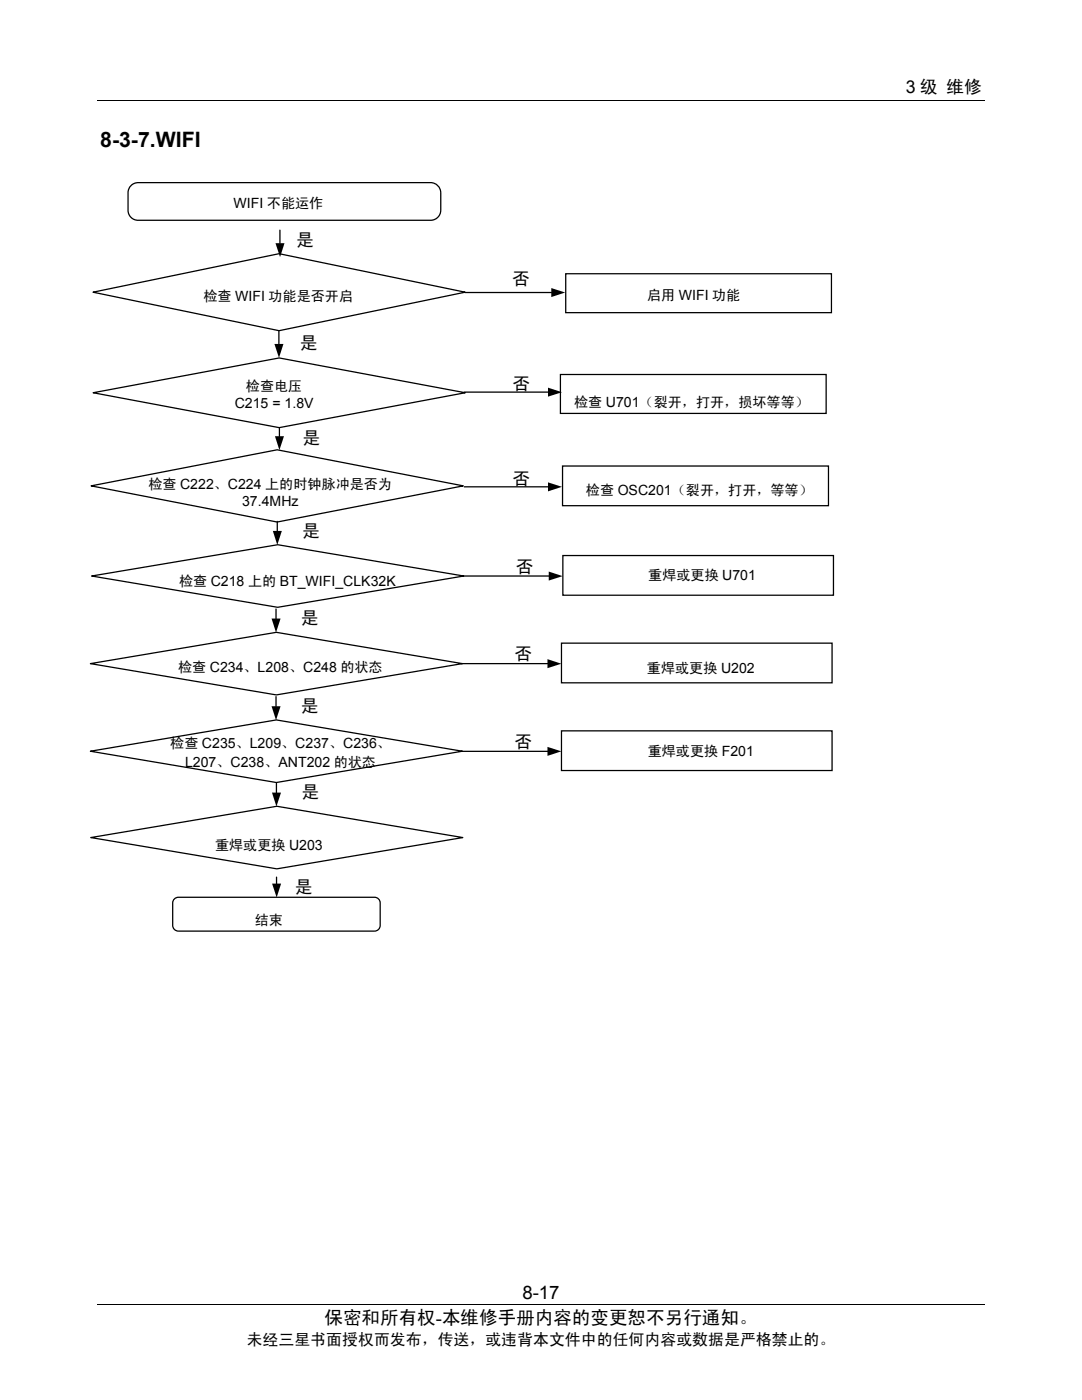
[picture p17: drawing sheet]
<svg xmlns="http://www.w3.org/2000/svg" width="216mm" height="279mm" viewBox="0 0 216 279" stroke-linecap="round" stroke-linejoin="round" font-family="sans-serif">
<defs><g id="words">
<text font-size="4.2" x="20" y="29.3">8-3-7.WIFI</text>
<g font-size="3.7">
<text x="104.3" y="259.2">8-17</text>
<text x="64.7" y="264.2">保密和所有权-本维修手册内容的变更恕不另行通知。</text>
</g>
<g font-size="3.5">
<text x="180.7" y="18.6">3 级 维修</text>
<text x="59.1" y="49.1">是</text>
<text x="102.2" y="56.9">否</text>
<text x="59.8" y="69.6">是</text>
<text x="102.2" y="77.9">否</text>
<text x="60.3" y="88.7">是</text>
<text x="102.2" y="96.8">否</text>
<text x="60.3" y="107.1">是</text>
<text x="102.9" y="114.3">否</text>
<text x="60" y="124.6">是</text>
<text x="102.7" y="131.7">否</text>
<text x="60" y="142.1">是</text>
<text x="102.7" y="149.2">否</text>
<text x="60.1" y="159.3">是</text>
<text x="58.8" y="178.3">是</text>
</g>
<text font-size="3.2" x="49.2" y="268.5">未经三星书面授权而发布，传送，或违背本文件中的任何内容或数据是严格禁止的。</text>
<g font-size="2.8">
<text x="46.6" y="41.6">WIFI 不能运作</text>
<text x="129.1" y="59.9">启用 WIFI 功能</text>
<text x="40.6" y="60">检查 WIFI 功能是否开启</text>
<text x="46.8" y="81.5">C215 = 1.8V</text>
<text x="49.1" y="78">检查电压</text>
<text x="114.6" y="81.3">检查 U701（裂开，打开，损坏等等）</text>
<text x="29.6" y="97.5">检查 C222、C224 上的时钟脉冲是否为</text>
<text x="48.3" y="101">37.4MHz</text>
<text x="116.9" y="98.8">检查 OSC201（裂开，打开，等等）</text>
<text x="35.7" y="117">检查 C218 上的 BT_WIFI_CLK32K</text>
<text x="129.3" y="115.8">重焊或更换 U701</text>
<text x="35.5" y="134">检查 C234、L208、C248 的状态</text>
<text x="129.1" y="134.2">重焊或更换 U202</text>
<text x="34" y="149.3">检查 C235、L209、C237、C236、</text>
<text x="36.9" y="153">L207、C238、ANT202 的状态</text>
<text x="129.2" y="150.8">重焊或更换 F201</text>
<text x="42.9" y="169.6">重焊或更换 U203</text>
<text x="50.8" y="184.5">结束</text>
</g>
</g></defs>
<path d="M19.5 20h177M19.5 260.4h177" fill="none" stroke="#000" stroke-width=".2"/>
<g fill="none" stroke="#000" stroke-width=".25">
<path d="M26.1 37l.9-.5 .6-.1h58.3a2.03 2.03 0 0 1 2 2.1v3.5a2.01 2.01 0 0 1-2 2h-58.3a2 2 0 0 1-2.1-2v-3.5l.1-.6zM18.6 58.3l37.1-7.7 37.1 7.7-37.1 7.7zM55.9 45.9v2.7M92.8 58.4h17.2M112.9 54.6h53v7.8h-53zM18.6 78.4l37.1-7 37.1 7-37.1 6.9zM55.6 66v2.7M92.6 78.3h16.8M111.8 74.7h53v7.8h-53zM18.2 97l37.1-7.2 37.1 7.2-37.1 7.2zM55.8 85.5v1.6M92.6 97.2h16.8"/>
<path d="M112.2 93h53.1v7.9h-53.1zM18.3 115l37.1-6.3 37.1 6.3-37.1 6.2zM55.3 104.1v1.9M92.2 115h17.3M112.3 110.9h54v7.9h-54zM18 132.4l37.1-6.2 37.2 6.2-37.2 6.3zM55.1 121.5v2M55.1 139v2M92 132.4h17.3M112 128.4h54v7.9h-54zM18 149.9l37.1-6.2 37.2 6.2-37.2 6.3zM55.2 156.3v1.9"/>
<path d="M92 149.9h17.3M112 145.9h54v7.9h-54zM18.1 167.2l37.1-6.3 37.2 6.3-37.2 6.2zM34.7 179.5l.5-.4h.4h39.1a1.13 1.13 0 0 1 1.2 1.1v4.5a1.13 1.13 0 0 1-1.2 1.1h-39.1a1.14 1.14 0 0 1-1.1-1.1v-4.5zM55.2 175v1.4"/>
</g>
<g fill="#000">
<path d="M55 48.5h1.8l-.9 2.8zM110 57.5l2.8 .9-2.8 .9zM54.8 68.6h1.8l-.9 2.8zM109.3 77.4l2.8 .9-2.8 .9zM54.9 87.1h1.8l-.9 2.7zM109.3 96.3l2.8 .9-2.8 .9zM54.4 106h1.8l-.9 2.8zM109.5 114.1l2.8 .9-2.8 .9zM54.2 123.4h1.8l-.9 2.8zM109.2 131.6l2.8 .9-2.8 .8zM54.2 140.9h1.8l-.9 2.8zM54.3 158.2h1.8l-.9 2.8z"/>
<path d="M109.2 149.1l2.8 .8-2.8 1zM54.3 176.3h1.8l-.9 2.8z"/>
</g>
<use href="#words"/>
</svg>
